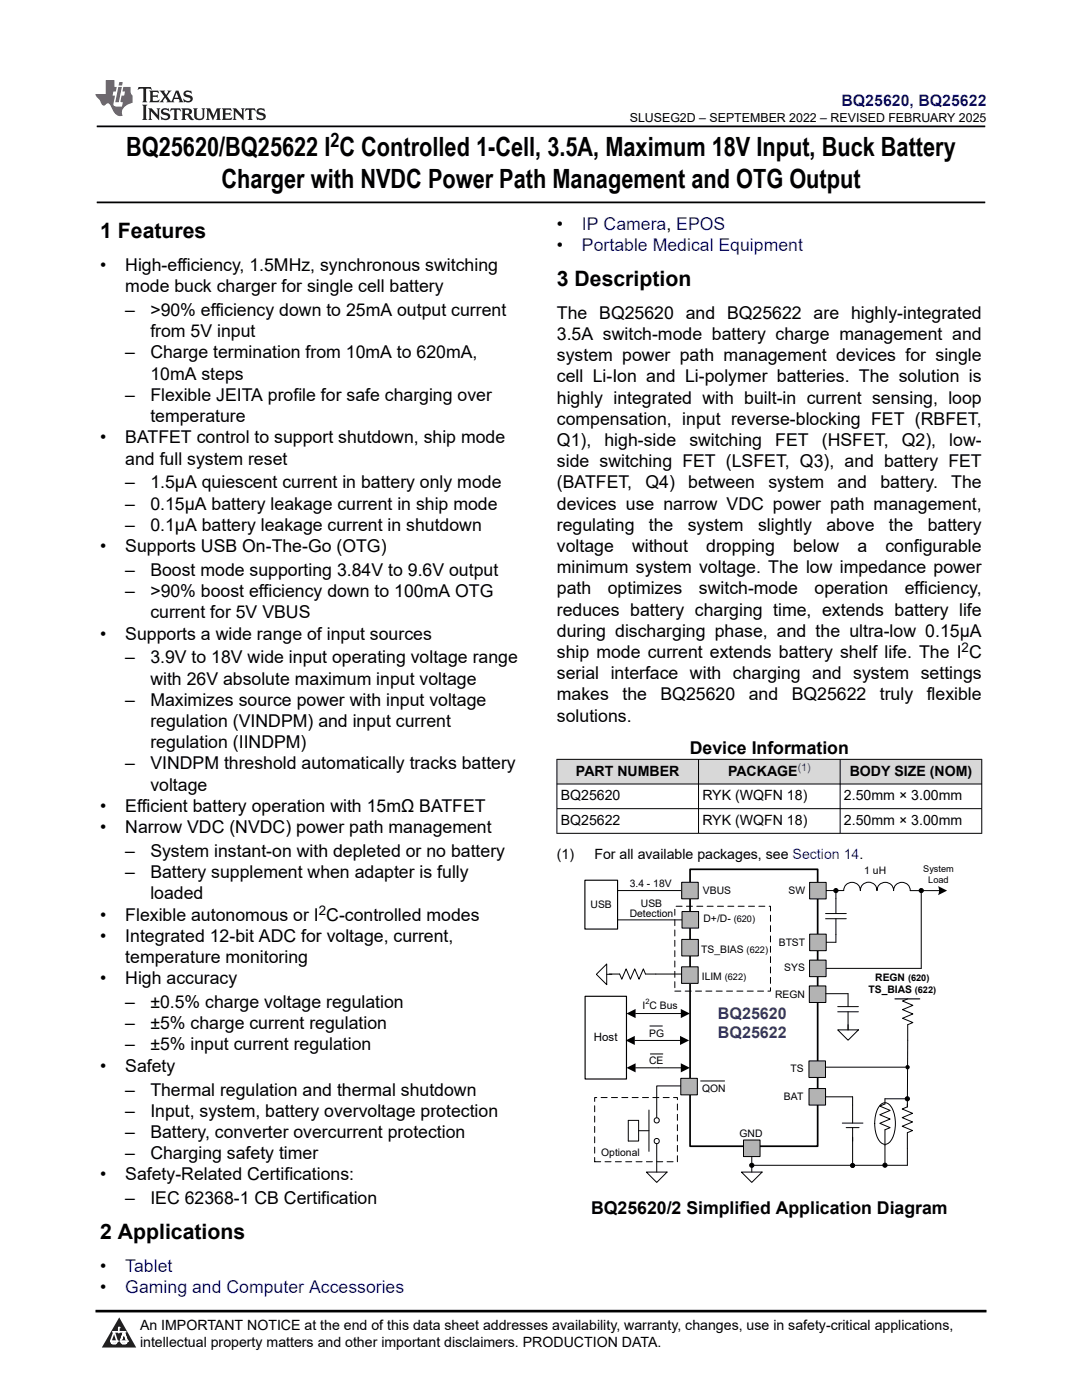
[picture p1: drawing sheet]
<svg xmlns="http://www.w3.org/2000/svg" width="216mm" height="279mm" viewBox="0 0 216 279" stroke-linecap="round" stroke-linejoin="round" font-family="sans-serif">
<defs><g id="words">
<g font-size="5.3">
<text x="25.2" y="31.2">BQ25620/BQ25622 I C Controlled 1-Cell, 3.5A, Maximum 18V Input, Buck Battery</text>
<text x="44.2" y="37.5">Charger with NVDC Power Path Management and OTG Output</text>
</g>
<g font-size="4.2">
<text x="20" y="47.5">1 Features</text>
<text x="111.1" y="57">3 Description</text>
<text x="20" y="247.3">2 Applications</text>
</g>
<text font-size="4" x="65.9" y="29.4">2</text>
<g font-size="3.5">
<text x="111.1" y="45.8">•</text>
<text x="111.1" y="50.1">•</text>
<text x="20" y="54.1">•</text>
<text x="25" y="54.1">High-efficiency, 1.5MHz, synchronous switching</text>
<text x="25" y="58.3">mode buck charger for single cell battery</text>
<text x="25" y="63.1">–</text>
<text x="30" y="63.1">&gt;90% efficiency down to 25mA output current</text>
<text x="111.1" y="63.6">The BQ25620 and BQ25622 are highly-integrated</text>
<text x="25" y="71.5">–</text>
<text x="30" y="67.3">from 5V input</text>
<text x="30" y="71.5">Charge termination from 10mA to 620mA,</text>
<text x="111.1" y="67.8">3.5A switch-mode battery charge management and</text>
<text x="30" y="75.8">10mA steps</text>
<text x="111.1" y="76.3">cell Li-Ion and Li-polymer batteries. The solution is</text>
<text x="111.1" y="72.1">system power path management devices for single</text>
<text x="25" y="80">–</text>
<text x="30" y="80">Flexible JEITA profile for safe charging over</text>
<text x="111.1" y="80.5">highly integrated with built-in current sensing, loop</text>
<text x="20" y="88.5">•</text>
<text x="25" y="88.5">BATFET control to support shutdown, ship mode</text>
<text x="30" y="84.2">temperature</text>
<text x="111.1" y="84.8">compensation, input reverse-blocking FET (RBFET,</text>
<text x="111.1" y="89">Q1),</text>
<text x="120.6" y="89">high-side</text>
<text x="137.6" y="89">switching</text>
<text x="154.7" y="89">FET</text>
<text x="164" y="89">(HSFET,</text>
<text x="179.9" y="89">Q2),</text>
<text x="189.4" y="89">low-</text>
<text x="25" y="92.7">and full system reset</text>
<text x="111.1" y="93.2">side switching FET (LSFET, Q3), and battery FET</text>
<text x="25" y="97.5">–</text>
<text x="25" y="101.7">–</text>
<text x="30" y="97.5">1.5μA quiescent current in battery only mode</text>
<text x="30" y="101.7">0.15μA battery leakage current in ship mode</text>
<text x="111.1" y="101.7">devices use narrow VDC power path management,</text>
<text x="111.1" y="97.5">(BATFET,</text>
<text x="128.8" y="97.5">Q4)</text>
<text x="137.3" y="97.5">between</text>
<text x="153.3" y="97.5">system</text>
<text x="167.1" y="97.5">and</text>
<text x="175.7" y="97.5">battery.</text>
<text x="189.8" y="97.5">The</text>
<text x="25" y="105.9">–</text>
<text x="30" y="105.9">0.1μA battery leakage current in shutdown</text>
<text x="111.1" y="105.9">regulating</text>
<text x="129.5" y="105.9">the</text>
<text x="137.2" y="105.9">system</text>
<text x="151.3" y="105.9">slightly</text>
<text x="164.9" y="105.9">above</text>
<text x="177.3" y="105.9">the</text>
<text x="185.1" y="105.9">battery</text>
<text x="20" y="110.2">•</text>
<text x="25" y="110.2">Supports USB On-The-Go (OTG)</text>
<text x="111.1" y="110.2">voltage</text>
<text x="126.1" y="110.2">without</text>
<text x="140.9" y="110.2">dropping</text>
<text x="158.3" y="110.2">below</text>
<text x="171.1" y="110.2">a</text>
<text x="176.7" y="110.2">configurable</text>
<text x="25" y="114.9">–</text>
<text x="25" y="119.2">–</text>
<text x="30" y="114.9">Boost mode supporting 3.84V to 9.6V output</text>
<text x="30" y="119.2">&gt;90% boost efficiency down to 100mA OTG</text>
<text x="111.1" y="114.4">minimum system voltage. The low impedance power</text>
<text x="111.1" y="118.6">path</text>
<text x="121.3" y="118.6">optimizes</text>
<text x="139.5" y="118.6">switch-mode</text>
<text x="162.5" y="118.6">operation</text>
<text x="180.5" y="118.6">efficiency,</text>
<text x="30" y="123.4">current for 5V VBUS</text>
<text x="111.1" y="122.9">reduces battery charging time, extends battery life</text>
<text x="20" y="127.6">•</text>
<text x="25" y="127.6">Supports a wide range of input sources</text>
<text x="111.1" y="131.3">ship mode current extends battery shelf life. The I C</text>
<text x="111.1" y="127.1">during discharging phase, and the ultra-low 0.15μA</text>
<text x="25" y="132.4">–</text>
<text x="30" y="132.4">3.9V to 18V wide input operating voltage range</text>
<text x="30" y="136.6">with 26V absolute maximum input voltage</text>
<text x="111.1" y="135.6">serial interface with charging and system settings</text>
<text x="25" y="140.9">–</text>
<text x="30" y="140.9">Maximizes source power with input voltage</text>
<text x="111.1" y="139.8">makes</text>
<text x="124.2" y="139.8">the</text>
<text x="131.8" y="139.8">BQ25620</text>
<text x="149.4" y="139.8">and</text>
<text x="158" y="139.8">BQ25622</text>
<text x="175.6" y="139.8">truly</text>
<text x="184.9" y="139.8">flexible</text>
<text x="30" y="145.1">regulation (VINDPM) and input current</text>
<text x="30" y="149.3">regulation (IINDPM)</text>
<text x="111.1" y="144">solutions.</text>
<text x="25" y="153.6">–</text>
<text x="30" y="153.6">VINDPM threshold automatically tracks battery</text>
<text x="137.6" y="150.4">Device Information</text>
<text x="30" y="157.8">voltage</text>
<text x="20" y="162">•</text>
<text x="20" y="166.3">•</text>
<text x="25" y="162">Efficient battery operation with 15mΩ BATFET</text>
<text x="25" y="166.3">Narrow VDC (NVDC) power path management</text>
<text x="25" y="171">–</text>
<text x="30" y="171">System instant-on with depleted or no battery</text>
<text x="25" y="175.3">–</text>
<text x="30" y="175.3">Battery supplement when adapter is fully</text>
<text x="30" y="179.5">loaded</text>
<text x="20" y="183.7">•</text>
<text x="25" y="183.7">Flexible autonomous or I C-controlled modes</text>
<text x="20" y="188">•</text>
<text x="25" y="188">Integrated 12-bit ADC for voltage, current,</text>
<text x="20" y="196.4">•</text>
<text x="25" y="192.2">temperature monitoring</text>
<text x="25" y="196.4">High accuracy</text>
<text x="25" y="201.2">–</text>
<text x="30" y="201.2">±0.5% charge voltage regulation</text>
<text x="25" y="205.4">–</text>
<text x="25" y="209.6">–</text>
<text x="30" y="205.4">±5% charge current regulation</text>
<text x="30" y="209.6">±5% input current regulation</text>
<text x="20" y="213.9">•</text>
<text x="25" y="213.9">Safety</text>
<text x="25" y="218.6">–</text>
<text x="30" y="218.6">Thermal regulation and thermal shutdown</text>
<text x="25" y="222.9">–</text>
<text x="25" y="227.1">–</text>
<text x="30" y="222.9">Input, system, battery overvoltage protection</text>
<text x="30" y="227.1">Battery, converter overcurrent protection</text>
<text x="25" y="231.3">–</text>
<text x="30" y="231.3">Charging safety timer</text>
<text x="20" y="235.6">•</text>
<text x="25" y="235.6">Safety-Related Certifications:</text>
<text x="25" y="240.3">–</text>
<text x="30" y="240.3">IEC 62368-1 CB Certification</text>
<text x="117.9" y="242.2">BQ25620/2 Simplified Application Diagram</text>
<text x="20" y="253.9">•</text>
<text x="20" y="258.1">•</text>
</g>
<g font-size="3.5" fill="#00f">
<text x="116.1" y="45.8">IP Camera, EPOS</text>
<text x="116.1" y="50.1">Portable Medical Equipment</text>
<text x="25" y="253.9">Tablet</text>
<text x="25" y="258.1">Gaming and Computer Accessories</text>
</g>
<text font-size="3.2" fill="#00f" x="167.9" y="21.1">BQ25620, BQ25622</text>
<g font-size="3.2" fill="#1f467d">
<text x="143.3" y="203.3">BQ25620</text>
<text x="143.3" y="207.2">BQ25622</text>
</g>
<g font-size="2.8">
<text x="114.9" y="154.8">PART NUMBER</text>
<text x="145.3" y="154.8">PACKAGE</text>
<text x="169.5" y="154.8">BODY SIZE (NOM)</text>
<text x="111.9" y="159.7">BQ25620</text>
<text x="140.2" y="159.7">RYK (WQFN 18)</text>
<text x="168.4" y="159.7">2.50mm × 3.00mm</text>
<text x="111.9" y="164.7">BQ25622</text>
<text x="140.2" y="164.7">RYK (WQFN 18)</text>
<text x="168.4" y="164.7">2.50mm × 3.00mm</text>
<text x="111.1" y="171.5">(1)</text>
<text x="118.6" y="171.5">For all available packages, see Section 14.</text>
<text x="27.9" y="265.5">An IMPORTANT NOTICE at the end of this data sheet addresses availability, warranty, changes, use in safety-critical applications,</text>
<text x="27.9" y="268.9">intellectual property matters and other important disclaimers. PRODUCTION DATA.</text>
</g>
<g font-size="2.6">
<text x="191.9" y="130.2">2</text>
<text x="63.6" y="182.5">2</text>
</g>
<text font-size="2.5" x="125.7" y="24.3">SLUSEG2D – SEPTEMBER 2022 – REVISED FEBRUARY 2025</text>
<text font-size="2.3" x="118.5" y="207.8">Host</text>
<text font-size="2.1" fill="#00f" x="159.2" y="153.9">(1)</text>
<g font-size="2.1">
<text x="125.7" y="177">3.4 - 18V</text>
<text x="140.3" y="178.3">VBUS</text>
<text x="157.3" y="178.4">SW</text>
<text x="172.5" y="174.5">1 uH</text>
<text x="117.8" y="181.2">USB</text>
<text x="125.6" y="183">Detection</text>
<text x="127.9" y="180.9">USB</text>
<text x="140.4" y="184">D+/D-</text>
<text x="139.9" y="190.2">TS_BIAS</text>
<text x="155.4" y="188.8">BTST</text>
<text x="140" y="195.6">ILIM</text>
<text x="156.5" y="193.8">SYS</text>
<text x="174.6" y="195.8">REGN</text>
<text x="128.2" y="201.4">I C Bus</text>
<text x="154.7" y="199.2">REGN</text>
<text x="173.3" y="198.2">TS_BIAS</text>
<text x="129.6" y="206.9">PG</text>
<text x="129.5" y="212.4">CE</text>
<text x="157.8" y="213.9">TS</text>
<text x="140.1" y="218">QON</text>
<text x="156.4" y="219.5">BAT</text>
<text x="147.6" y="226.9">GND</text>
<text x="120" y="230.8">Optional</text>
</g>
<g font-size="1.8">
<text x="184.2" y="174.1">System</text>
<text x="185.2" y="176.3">Load</text>
<text x="146.4" y="184">(620)</text>
<text x="149" y="190.2">(622)</text>
<text x="144.6" y="195.6">(622)</text>
<text x="181.2" y="195.8">(620)</text>
<text x="182.5" y="198.2">(622)</text>
</g>
<text font-size="1.5" x="128.8" y="200.3">2</text>
</g></defs>
<path d="M19.3 25.2h177.3M19.3 40.4h177.3" fill="none" stroke="#000" stroke-width=".35"/>
<g fill="#d8d8d8">
<path d="M111.1 151.5h84.8v5h-84.8z" fill-rule="evenodd"/>
<path d="M111.2 151.6h28.1v4.8h-28.1z" fill-rule="evenodd"/>
<path d="M139.4 151.6h28.2v4.8h-28.2z" fill-rule="evenodd"/>
<path d="M167.7 151.6h28.1v4.8h-28.1z" fill-rule="evenodd"/>
</g>
<g fill="none" stroke="#000" stroke-width=".2">
<path d="M111.1 151.5h84.9M111.1 156.5h84.9M111.1 151.5v14.9M139.4 151.5v14.9M167.6 151.5v14.9M195.9 151.5v14.9M111.1 161.4h84.9M111.1 166.3h84.9M123.2 177.7h14.5M166.8 179.3v3M123.2 183.6h14.5M164.7 182.3h4.2"/>
<path d="M164.7 183.4h4.2M166.8 183.4v3.1M126.8 202.3h9M126.8 213.1h9M162.9 213h17.7M162.9 218.9h7.2M150 229.2v3.7M168.1 224.1h4.1M168.8 225h2.6M170.1 220.5v3.6M170.1 225v2.7"/>
<circle cx="166.8" cy="177.7" r=".42"/>
</g>
<g fill="#000">
<path d="M125 202.3l1.8-.9v1.8zM125 213.1l1.8-.9v1.8zM135.8 201.4l1.9 .9-1.9 .9zM135.8 212.2l1.9 .9-1.9 .9z"/>
<circle cx="166.8" cy="177.7" r=".42"/>
<circle cx="181.1" cy="213" r=".44"/>
</g>
<path d="M137.7 173.5h25.5v55.3h-25.5z" fill="none" stroke="#000" stroke-width=".34"/>
<path d="M116.7 175.7h6.5v9.7h-6.5zM116.8 198.8h8.2v16.5h-8.2z" fill="none" stroke="#000" stroke-width=".23"/>
<path d="M136 176.1h3.3v3.3h-3.3z" fill-rule="evenodd" fill="#b3b3b3"/>
<path d="M136 176.1h3.3v3.3h-3.3zM163.2 177.7h5.1" fill="none" stroke="#000" stroke-width=".2"/>
<path d="M161.6 176.1h3.3v3.3h-3.3z" fill-rule="evenodd" fill="#b3b3b3"/>
<path d="M161.6 176.1h3.3v3.3h-3.3zM166.8 177.7v1.6M168.4 177.7a1.66 1.66 0 0 1 1.6-1.6 1.66 1.66 0 0 1 1.7 1.6 1.66 1.66 0 0 1 1.6-1.6 1.66 1.66 0 0 1 1.7 1.6 1.66 1.66 0 0 1 1.6-1.6 1.66 1.66 0 0 1 1.7 1.6 1.66 1.66 0 0 1 1.7-1.6 1.66 1.66 0 0 1 1.6 1.6h5.8M166.8 186.5v1.5h-3.6" fill="none" stroke="#000" stroke-width=".2"/>
<path d="M187.2 176.8l1.8 .9-1.8 1 .2-1.1z" fill-rule="evenodd" fill="#000"/>
<path d="M161.6 186.4h3.3v3.3h-3.3z" fill-rule="evenodd" fill="#b3b3b3"/>
<g fill="none" stroke="#000" stroke-width=".2">
<path d="M183.8 177.7v15.6h-20.6M161.6 186.4h3.3v3.3h-3.3z"/>
<circle cx="183.8" cy="177.7" r=".42"/>
</g>
<circle cx="183.8" cy="177.7" r=".42" fill="#000"/>
<path d="M161.5 191.6h3.3v3.3h-3.3z" fill-rule="evenodd" fill="#b3b3b3"/>
<path d="M161.5 191.6h3.3v3.3h-3.3z" fill="none" stroke="#000" stroke-width=".2"/>
<path d="M161.4 217.2h3.3v3.3h-3.3z" fill-rule="evenodd" fill="#b3b3b3"/>
<path d="M161.4 217.2h3.3v3.3h-3.3zM147.9 233.9h4.2l-2.1 2.1zM150 232.9v1" fill="none" stroke="#000" stroke-width=".2"/>
<path d="M148.4 227.5h3.3v3.3h-3.3z" fill-rule="evenodd" fill="#b3b3b3"/>
<g fill="none" stroke="#000" stroke-width=".2">
<path d="M181.1 199.3l-1 .5 2.1 .8-2.1 .9 2.1 .9-2.1 .8 2.1 .9-1.1 .4v16.4M181 219.3h-4.4v1l-1 .4 2 .9-2 .9 2 .8-2 .9 2 .8-1 .5v3.1M148.4 227.5h3.3v3.3h-3.3zM170.1 226.9v5.7M175.7 220.5a1.41 1.41 0 0 1 1.4-.3 1.41 1.41 0 0 1 1 1.1 7.2 7.2 0 0 1-.3 6.4 1.29 1.29 0 0 1-1.2 .7 1.29 1.29 0 0 1-1.2-.7 6.8 6.8 0 0 1 .3-7.2zM181.1 220.9l-1.1 .4 2.1 .9-2.1 .8 2.1 .9-2.1 .9 2.1 .8-1 .5v6.5h-31.1M181.1 220.3v.6"/>
<circle cx="181" cy="219.3" r=".42"/>
<circle cx="150" cy="232.6" r=".42"/>
</g>
<g fill="#000">
<circle cx="181" cy="219.3" r=".42"/>
<circle cx="150" cy="232.6" r=".42"/>
</g>
<path d="M161.4 211.7h3.3v3.3h-3.3z" fill-rule="evenodd" fill="#b3b3b3"/>
<g fill="none" stroke="#000" stroke-width=".2">
<path d="M137.4 216.7h-6.4v6.9M139.8 215.7h4.8M161.4 211.7h3.3v3.3h-3.3zM129.5 221.5v8.3"/>
<circle cx="170.1" cy="232.6" r=".42"/>
<circle cx="176.6" cy="232.5" r=".42"/>
</g>
<g fill="#000">
<circle cx="170.1" cy="232.6" r=".42"/>
<circle cx="176.6" cy="232.5" r=".42"/>
</g>
<path d="M178.6 199.3h4.9" fill="none" stroke="#000" stroke-width=".23"/>
<path d="M118.7 219h16.5v12.8h-16.5z" fill="none" stroke="#000" stroke-width=".2" stroke-dasharray="1.2 .9"/>
<circle cx="131" cy="223.6" r=".52" fill="#fff"/>
<circle cx="131" cy="223.6" r=".52" fill="none" stroke="#000" stroke-width=".2"/>
<circle cx="131" cy="227.7" r=".52" fill="#fff"/>
<g fill="none" stroke="#000" stroke-width=".2">
<path d="M125.4 223.6h2v4.1h-2zM127.4 225.7h2.1M129 233.9h4.1l-2.1 2.1zM131 228.2v5.7"/>
<circle cx="131" cy="227.7" r=".52"/>
</g>
<path d="M135.8 215.2h3.3v3.3h-3.3z" fill-rule="evenodd" fill="#b3b3b3"/>
<path d="M135.8 215.2h3.3v3.3h-3.3zM170.1 218.9v1.6" fill="none" stroke="#000" stroke-width=".2"/>
<path d="M136.1 181.9h3.3v3.3h-3.3z" fill-rule="evenodd" fill="#b3b3b3"/>
<path d="M121.6 194.4h2l.5 1 .8-2 .9 2 .8-2 .9 2 .9-2 .4 1h2.1M136.1 181.9h3.3v3.3h-3.3zM126.7 207.6h9M129.7 204.8h2.5M129.8 210.3h2.5M176.6 228.6v4" fill="none" stroke="#000" stroke-width=".2"/>
<path d="M124.8 207.6l1.9-.9v1.9zM135.7 206.7l1.8 .9-1.8 1z" fill="#000"/>
<path d="M136 192.9h3.3v3.4h-3.3z" fill-rule="evenodd" fill="#b3b3b3"/>
<path d="M119 194.4l2.1-2v4.1zM121.1 194.4h1M130.9 194.4h5M136 192.9h3.3v3.4h-3.3z" fill="none" stroke="#000" stroke-width=".2"/>
<path d="M161.5 196.8h3.3v3.3h-3.3z" fill-rule="evenodd" fill="#b3b3b3"/>
<path d="M161.5 196.8h3.3v3.3h-3.3z" fill="none" stroke="#000" stroke-width=".2"/>
<path d="M136 187.5h3.3v3.3h-3.3z" fill-rule="evenodd" fill="#b3b3b3"/>
<path d="M136 187.5h3.3v3.3h-3.3zM164.8 198.3h4.4v2.6M167.2 205.5h4.1l-2.1 2.1zM167.2 200.9h4.1M167.2 201.9h4.1M169.2 201.9v3.6" fill="none" stroke="#000" stroke-width=".2"/>
<path d="M134.7 180.9h19v16.9h-19z" fill="none" stroke="#000" stroke-width=".2" stroke-dasharray="1.2 .9"/>
<path d="M0 0h215.9v23.8h-215.9z" fill-rule="evenodd" fill="#fff"/>
<path d="M27.7 17.4l-.2 .6 .5-.3h.6v.2v2.1l-.2 .4h1l-.2-.4v-2.1v-.2h.5l.5 .3-.1-.6zM29.8 18.1l.2 .4v1.5l-.2 .4h1.9l.1-.6a1.08 1.08 0 0 1-1.3 .2v-.7h.6l.4 .2v-.6l-.4 .2h-.6v-.6l.2-.1a1 1 0 0 1 1 .2l-.1-.5zM31.8 18.1l1 1.1-1 1.2h.9l-.2-.2 .4-.7 .5 .7-.2 .2h1.6l-.2-.2 .1-.4h1l.1 .4-.1 .2h.9l-.2-.3-.8-2h-.5l-1 2.2-.8-1.1 .9-1.1h-.8l.2 .2-.5 .7-.3-.7 .1-.2zM35.2 18.5l.4 1h-.8zM36.8 18.2a.65 .65 0 0 0-.2 .8 .65 .65 0 0 0 .6 .4l.7 .2 .1 .2a.79 .79 0 0 1-.7 .4 .79 .79 0 0 1-.7-.5l.1 .7 .2-.1a.93 .93 0 0 0 1.1 .1 .93 .93 0 0 0 .4-1 1.46 1.46 0 0 0-1.2-.6l-.1-.3a1.09 1.09 0 0 1 1.2 .2l-.2-.6-.1 .1-.6-.2zM28.4 20.9l.2 .4v2.3l-.2 .3h1l-.2-.3v-2.3l.2-.4zM29.6 21.6l.2 .4v1.6l-.2 .3h.8l-.3-.3v-1.4l1.7 1.8v-2l.2-.4h-.8l.2 .2 .1 1.1-1.2-1.3zM32.3 21.8a.65 .65 0 0 0-.2 .7 .65 .65 0 0 0 .7 .4l.6 .2 .1 .2a.79 .79 0 0 1-.7 .4 .79 .79 0 0 1-.7-.5l.1 .7 .2-.1a.93 .93 0 0 0 1.1 .1 .93 .93 0 0 0 .4-.9 1.46 1.46 0 0 0-1.2-.6l-.1-.4a1.09 1.09 0 0 1 1.2 .2l-.2-.6-.1 .1-.6-.1zM34.1 21.6l-.1 .7a.63 .63 0 0 1 .7-.4l.1 1.7-.3 .3h1l-.2-.3v-1.7a.66 .66 0 0 1 .8 .4l-.1-.7zM36.2 21.6l.2 .4v1.6l-.2 .3h.9l-.2-.2v-.7h.5l.1 .2a.79 .79 0 0 0 1.2 .6l-1-.9a.61 .61 0 0 0 .6-.6 .61 .61 0 0 0-.5-.6zM36.9 21.9h.2a.47 .47 0 0 1 .5 .1 .47 .47 0 0 1 .1 .5l-.2 .2h-.6zM38.5 21.6l.2 .2a2.27 2.27 0 0 0 .4 2 1.04 1.04 0 0 0 1.7-.7v-1.3l.2-.2h-.8l.2 .4v1.1a.6 .6 0 0 1-.6 .6 .6 .6 0 0 1-.6-.6v-1.1l.3-.4zM41.1 21.6l.2 .4v1.6l-.2 .3h.7l-.2-.3v-1.5l.9 1.9 .8-1.9v1.5l-.2 .3h1l-.3-.3v-1.6l.3-.4h-.8l-.7 1.5-.7-1.5zM44.3 21.6l.2 .4v1.6l-.2 .3h1.9l.1-.5a1.09 1.09 0 0 1-1.3 .1v-.6h.6l.4 .1v-.6l-.4 .2h-.6v-.6l.2-.1a1.01 1.01 0 0 1 1 .3l-.1-.6zM46.4 21.6l.3 .4v1.6l-.3 .3h.8l-.2-.3v-1.4l1.6 1.8v-2l.2-.4h-.7l.2 .2v1.1l-1.2-1.3zM49 21.6l-.1 .7a.63 .63 0 0 1 .8-.4v1.7l-.3 .3h1l-.2-.3v-1.7a.66 .66 0 0 1 .8 .4l-.1-.7zM51.4 21.8a.65 .65 0 0 0-.2 .7 .65 .65 0 0 0 .6 .4l.6 .2 .2 .2a.79 .79 0 0 1-.8 .4 .79 .79 0 0 1-.6-.5l.1 .7 .2-.1a.93 .93 0 0 0 1 .1 .93 .93 0 0 0 .5-.9 1.46 1.46 0 0 0-1.3-.6l-.1-.4a1.09 1.09 0 0 1 1.3 .2l-.2-.6-.2 .1-.5-.1z" fill="#231f20"/>
<path d="M21.1 16v2.8h-2.1l.1 .3 .9 1a.95 .95 0 0 0 .9 .9 .59 .59 0 0 1 .6-.4 .59 .59 0 0 1 .5 .4l.4 .8a1.59 1.59 0 0 0 2.1 1.3 1.61 1.61 0 0 1 1-2.2l1-.4-.1-1.5a1.59 1.59 0 0 1-.4-1.6h-1.4l-.2 .9h.5l-.1 .8h-.5l-.2 1v.2l.4 .1-.2 .9h-.6a.73 .73 0 0 1-1.1-.7l.3-1.5h-.5l.2-.8h.5l.2-.9h-.5v-1.4zM23.6 17.4l-.6 3h.7l.6-3zM23.8 16.4l-.1 .7h.7l.1-.7z" fill="#ed1c24"/>
<path d="M0 261.4h215.9v18h-215.9z" fill-rule="evenodd" fill="#fff"/>
<path d="M23.8 262.9l3.4 6h-6.9z" fill="#231f20"/>
<path d="M22.1 267.7h1.3l-.4 .5h-.3a.55 .55 0 0 1-.6-.5z" fill-rule="evenodd" fill="#fff"/>
<path d="M22.1 267.7h1.3l-.4 .5h-.3a.55 .55 0 0 1-.6-.5z" fill="none" stroke="#231f20" stroke-width=".34"/>
<path d="M22.1 267.7h1.3l-.4 .5h-.5zM23.7 265.9h.1M23.7 264.9v1z" fill="none" stroke="#fff" stroke-width=".34"/>
<circle cx="23.7" cy="264.9" r=".17" fill="#fff"/>
<path d="M22.6 265.8h.1M22.6 265.8h2.3z" fill="none" stroke="#fff" stroke-width=".34"/>
<circle cx="24.9" cy="265.8" r=".17" fill="#fff"/>
<path d="M24 267.7h.1" fill="none" stroke="#fff" stroke-width=".34"/>
<path d="M24.7 265.8l-.7 1.9z" fill="#fff"/>
<path d="M24.7 265.8l-.7 1.9z" fill="none" stroke="#fff" stroke-width=".34"/>
<path d="M24.7 265.8l.7 1.9z" fill="#fff"/>
<path d="M24.7 265.8l.7 1.9zM25.3 267.7h.1" fill="none" stroke="#fff" stroke-width=".34"/>
<circle cx="22.1" cy="267.7" r=".17" fill="#fff"/>
<path d="M22.8 265.8l-.7 1.9zM22.8 265.8l.6 1.9z" fill="none" stroke="#fff" stroke-width=".34"/>
<circle cx="23.4" cy="267.7" r=".17" fill="#fff"/>
<path d="M24.1 267.7h1.3a.65 .65 0 0 1-.6 .5 .65 .65 0 0 1-.7-.5z" fill-rule="evenodd" fill="#fff"/>
<path d="M24.1 267.7h1.3a.65 .65 0 0 1-.6 .5 .65 .65 0 0 1-.7-.5z" fill="none" stroke="#231f20" stroke-width=".34"/>
<path d="M24 267.7h.1M24.1 267.7h1.3l-.4 .5h-.5z" fill="none" stroke="#fff" stroke-width=".34"/>
<circle cx="25.4" cy="267.7" r=".17" fill="#fff"/>
<path d="M19 261.7h177.8" fill="none" stroke="#000" stroke-width=".53"/>
<use href="#words"/>
</svg>
